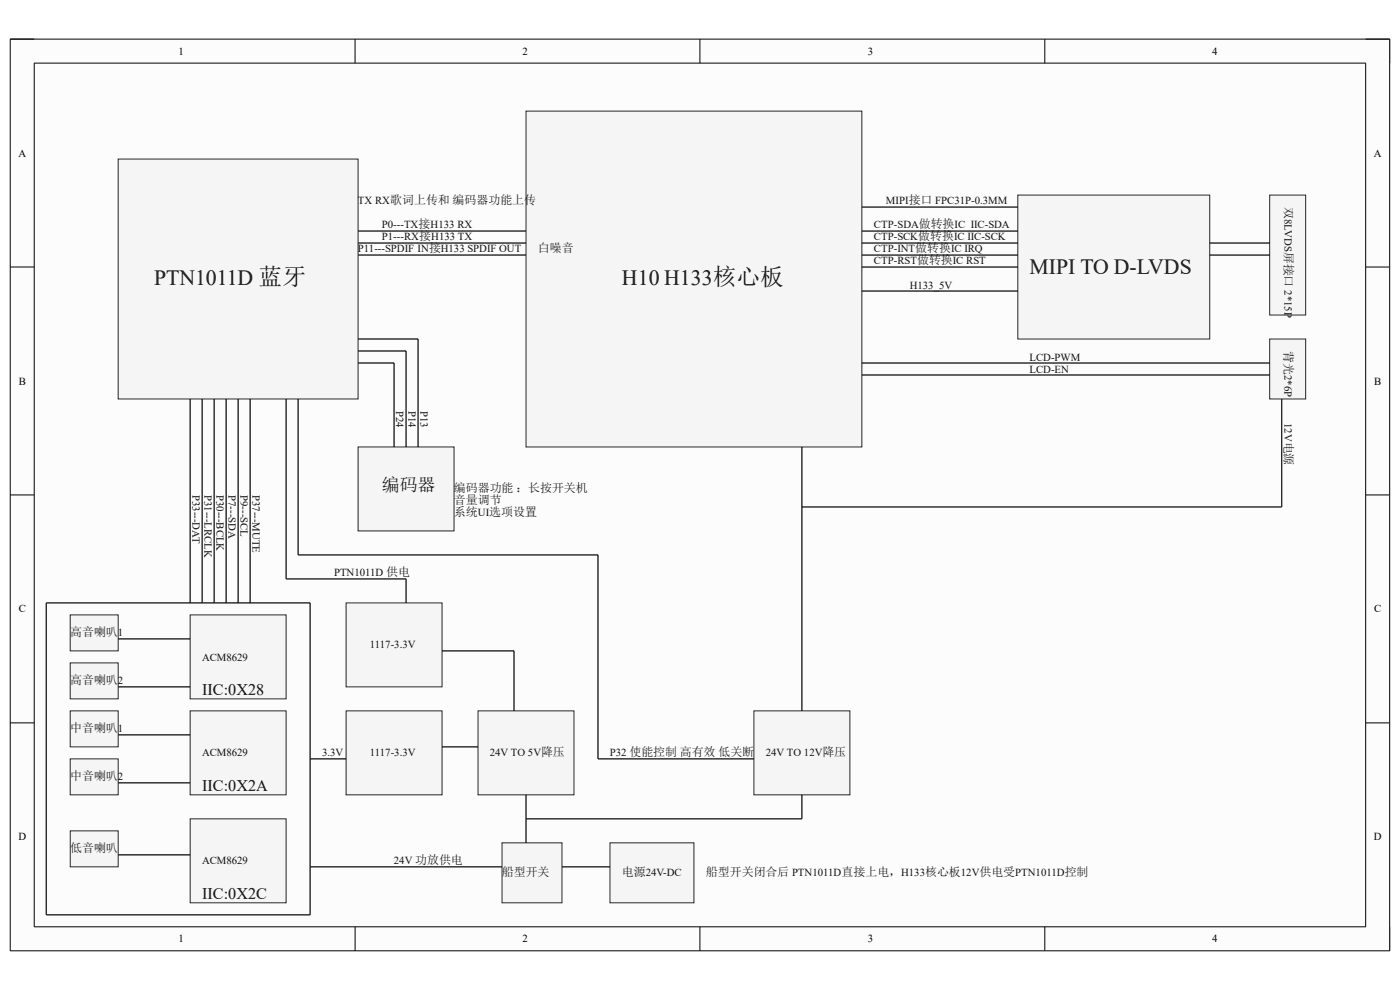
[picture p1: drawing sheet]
<svg xmlns="http://www.w3.org/2000/svg" width="297mm" height="210mm" viewBox="0 0 297 210" stroke-linecap="round" stroke-linejoin="round" font-family="sans-serif">
<defs><g id="words">
<g font-size="4.6" fill="#0e0e0e">
<text x="218.4" y="58.2">MIPI TO D-LVDS</text>
<text x="32.7" y="60.5">PTN1011D 蓝牙</text>
<text x="132" y="60.5">H10 H133核心板</text>
</g>
<text font-size="3.8" fill="#0e0e0e" x="81" y="104.1">编码器</text>
<g font-size="3.4" fill="#0e0e0e">
<text x="42.9" y="147.5">IIC:0X28</text>
<text x="42.9" y="167.9">IIC:0X2A</text>
<text x="42.9" y="190.8">IIC:0X2C</text>
</g>
<g font-size="2.5" fill="#0e0e0e">
<text x="272.5" y="43.9" transform="rotate(90 272.5 43.9)">双8LVDS屏接口 2*15P</text>
<text x="114.1" y="53.5">白噪音</text>
<text x="272.5" y="74.5" transform="rotate(90 272.5 74.5)">背光2*6P</text>
<text x="96.3" y="104.4">编码器功能 ：长按开关机</text>
<text x="96.3" y="106.9">音量调节</text>
<text x="96.3" y="109.5">系统UI选项设置</text>
<text x="14.9" y="134.9">高音喇叭1</text>
<text x="14.9" y="145.1">高音喇叭2</text>
<text x="14.9" y="155.3">中音喇叭1</text>
<text x="14.9" y="165.4">中音喇叭2</text>
<text x="14.9" y="180.7">低音喇叭</text>
<text x="106.5" y="185.8">船型开关</text>
<text x="132" y="185.8">电源24V-DC</text>
<text x="149.7" y="185.8">船型开关闭合后 PTN1011D直接上电，H133核心板12V供电受PTN1011D控制</text>
</g>
<g font-size="2.3">
<text x="37.9" y="11.6">1</text>
<text x="110.8" y="11.6">2</text>
<text x="184.1" y="11.6">3</text>
<text x="257.1" y="11.6">4</text>
<text x="3.9" y="33.2">A</text>
<text x="291.4" y="33.2">A</text>
<text x="4" y="81.6">B</text>
<text x="291.5" y="81.6">B</text>
<text x="4" y="129.9">C</text>
<text x="291.5" y="129.9">C</text>
<text x="3.9" y="178.3">D</text>
<text x="291.5" y="178.3">D</text>
<text x="37.9" y="199.9">1</text>
<text x="110.8" y="199.9">2</text>
<text x="184.1" y="199.9">3</text>
<text x="257.1" y="199.9">4</text>
</g>
<g font-size="2.3" fill="#0e0e0e">
<text x="75.9" y="43.3">TX RX歌词上传和 编码器功能上传</text>
<text x="187.9" y="43.3">MIPI接口 FPC31P-0.3MM</text>
<text x="75.9" y="53.5">P11---SPDIF IN接H133 SPDIF OUT</text>
<text x="81" y="48.4">P0---TX接H133 RX</text>
<text x="81" y="50.9">P1---RX接H133 TX</text>
<text x="185.4" y="48.4">CTP-SDA做转换IC IIC-SDA</text>
<text x="185.4" y="50.9">CTP-SCK做转换IC IIC-SCK</text>
<text x="185.4" y="53.5">CTP-INT做转换IC IRQ</text>
<text x="185.4" y="56">CTP-RST做转换IC RST</text>
<text x="193" y="61.2">H133_5V</text>
<text x="218.4" y="76.5">LCD-PWM</text>
<text x="218.4" y="79">LCD-EN</text>
<text x="84.1" y="87.2" transform="rotate(90 84.1 87.2)">P24</text>
<text x="86.7" y="87.2" transform="rotate(90 86.7 87.2)">P14</text>
<text x="89.2" y="87.2" transform="rotate(90 89.2 87.2)">P13</text>
<text x="272.5" y="89.7" transform="rotate(90 272.5 89.7)">12V电源</text>
<text x="40.9" y="105" transform="rotate(90 40.9 105)">P33---DAT</text>
<text x="43.4" y="105" transform="rotate(90 43.4 105)">P31---LRCLK</text>
<text x="45.9" y="105" transform="rotate(90 45.9 105)">P30---BCLK</text>
<text x="48.5" y="105" transform="rotate(90 48.5 105)">P7---SDA</text>
<text x="51" y="105" transform="rotate(90 51 105)">P9---SCL</text>
<text x="53.6" y="105" transform="rotate(90 53.6 105)">P37---MUTE</text>
<text x="70.9" y="122.2">PTN1011D 供电</text>
<text x="78.5" y="137.5">1117-3.3V</text>
<text x="42.9" y="140.1">ACM8629</text>
<text x="42.9" y="160.4">ACM8629</text>
<text x="68.3" y="160.4">3.3V</text>
<text x="78.5" y="160.4">1117-3.3V</text>
<text x="103.9" y="160.4">24V TO 5V降压</text>
<text x="129.4" y="160.4">P32 使能控制 高有效 低关断</text>
<text x="162.5" y="160.4">24V TO 12V降压</text>
<text x="42.9" y="183.3">ACM8629</text>
<text x="83.6" y="183.3">24V 功放供电</text>
</g>
</g></defs>
<path d="M2.2 8.3h292.6v193.4h-292.6z" fill-rule="evenodd" fill="#fcfcfc"/>
<path d="M2.2 8.3h292.6v193.4h-292.6z" fill="none" stroke="#000" stroke-width=".21"/>
<path d="M7.3 13.4h282.4v183.2h-282.4z" fill-rule="evenodd" fill="#fcfcfc"/>
<g fill="none" stroke="#000" stroke-width=".21">
<path d="M2.2 8.3h5.1M7.3 13.4h282.4v183.2h-282.4zM75.3 8.3v5.1M148.5 8.3v5.1M221.6 8.3v5.1M289.7 8.3h5.1v5.1M2.2 56.6h5.1M289.7 56.6h5.1M2.2 105h5.1M289.7 105h5.1M2.2 153.3h5.1M289.7 153.3h5.1"/>
<path d="M75.3 196.6v5.1M148.5 196.6v5.1M221.6 196.6v5.1M294.8 196.6v5.1"/>
</g>
<path d="M111.6 23.6h71.2v71.2h-71.2z" fill-rule="evenodd" fill="#f5f5f5"/>
<path d="M111.6 23.6h71.2v71.2h-71.2z" fill="none" stroke="#262626" stroke-width=".21"/>
<path d="M25.1 33.7h50.9v50.9h-50.9z" fill-rule="evenodd" fill="#f5f5f5"/>
<path d="M25.1 33.7h50.9v50.9h-50.9z" fill="none" stroke="#262626" stroke-width=".21"/>
<path d="M215.9 41.4h40.7v30.5h-40.7z" fill-rule="evenodd" fill="#f5f5f5"/>
<path d="M215.9 41.4h40.7v30.5h-40.7z" fill="none" stroke="#262626" stroke-width=".21"/>
<path d="M269.4 41.4h7.6v25.4h-7.6z" fill-rule="evenodd" fill="#f5f5f5"/>
<path d="M269.4 41.4h7.6v25.4h-7.6z" fill="none" stroke="#262626" stroke-width=".21"/>
<path d="M269.4 71.9h7.6v12.7h-7.6z" fill-rule="evenodd" fill="#f5f5f5"/>
<path d="M269.4 71.9h7.6v12.7h-7.6z" fill="none" stroke="#262626" stroke-width=".21"/>
<path d="M76 51.6h35.6M76 54.1h35.6M76 49h35.6M182.8 51.6h33.1M182.8 54.1h33.1M182.8 43.9h33.1M182.8 49h33.1M182.8 56.6h33.1M256.6 51.6h12.8M256.6 54.1h12.8M182.8 61.7h33.1" fill="none" stroke="#000" stroke-width=".25"/>
<path d="M129.4 178.8h17.8v12.7h-17.8z" fill-rule="evenodd" fill="#f5f5f5"/>
<path d="M129.4 178.8h17.8v12.7h-17.8z" fill="none" stroke="#262626" stroke-width=".21"/>
<path d="M106.5 178.8h12.7v12.7h-12.7z" fill-rule="evenodd" fill="#f5f5f5"/>
<path d="M106.5 178.8h12.7v12.7h-12.7z" fill="none" stroke="#262626" stroke-width=".21"/>
<path d="M119.2 183.9h10.2" fill="none" stroke="#000" stroke-width=".25"/>
<path d="M40.3 130.4h20.4v17.8h-20.4z" fill-rule="evenodd" fill="#f5f5f5"/>
<path d="M40.3 130.4h20.4v17.8h-20.4z" fill="none" stroke="#262626" stroke-width=".21"/>
<path d="M14.9 130.4h10.2v7.7h-10.2z" fill-rule="evenodd" fill="#f5f5f5"/>
<path d="M14.9 130.4h10.2v7.7h-10.2z" fill="none" stroke="#262626" stroke-width=".21"/>
<path d="M14.9 140.6h10.2v7.6h-10.2z" fill-rule="evenodd" fill="#f5f5f5"/>
<path d="M14.9 140.6h10.2v7.6h-10.2z" fill="none" stroke="#262626" stroke-width=".21"/>
<path d="M14.9 150.8h10.2v7.6h-10.2z" fill-rule="evenodd" fill="#f5f5f5"/>
<path d="M14.9 150.8h10.2v7.6h-10.2z" fill="none" stroke="#262626" stroke-width=".21"/>
<path d="M14.9 161h10.2v7.6h-10.2z" fill-rule="evenodd" fill="#f5f5f5"/>
<path d="M14.9 161h10.2v7.6h-10.2z" fill="none" stroke="#262626" stroke-width=".21"/>
<path d="M14.9 176.2h10.2v7.7h-10.2z" fill-rule="evenodd" fill="#f5f5f5"/>
<path d="M14.9 176.2h10.2v7.7h-10.2z" fill="none" stroke="#262626" stroke-width=".21"/>
<path d="M40.3 150.8h20.4v17.8h-20.4z" fill-rule="evenodd" fill="#f5f5f5"/>
<path d="M40.3 150.8h20.4v17.8h-20.4z" fill="none" stroke="#262626" stroke-width=".21"/>
<path d="M40.3 173.7h20.4v17.8h-20.4z" fill-rule="evenodd" fill="#f5f5f5"/>
<path d="M40.3 173.7h20.4v17.8h-20.4z" fill="none" stroke="#262626" stroke-width=".21"/>
<g fill="none" stroke="#000" stroke-width=".25">
<path d="M40.3 84.6v43.3M42.9 84.6v43.3M45.4 84.6v43.3M48 84.6v43.3M50.5 84.6v43.3M53.1 84.6v43.3M9.8 127.9h56v66.2h-56zM25.1 135.5h15.2M25.1 145.7h15.2M25.1 155.9h15.2M25.1 166.1h15.2M25.1 181.3h15.2"/>
<path d="M65.8 183.9h40.7"/>
</g>
<path d="M101.4 150.8h20.4v17.8h-20.4z" fill-rule="evenodd" fill="#f5f5f5"/>
<path d="M101.4 150.8h20.4v17.8h-20.4z" fill="none" stroke="#262626" stroke-width=".21"/>
<path d="M111.6 168.6v10.2" fill="none" stroke="#000" stroke-width=".25"/>
<path d="M73.4 150.8h20.4v17.8h-20.4z" fill-rule="evenodd" fill="#f5f5f5"/>
<path d="M73.4 150.8h20.4v17.8h-20.4z" fill="none" stroke="#262626" stroke-width=".21"/>
<path d="M73.4 127.9h20.4v17.8h-20.4z" fill-rule="evenodd" fill="#f5f5f5"/>
<path d="M73.4 127.9h20.4v17.8h-20.4z" fill="none" stroke="#262626" stroke-width=".21"/>
<path d="M60.7 84.6v38.2h25.4v5.1M93.8 138.1h15.2v12.7M93.8 158.4h7.6M65.8 161h7.6" fill="none" stroke="#000" stroke-width=".25"/>
<path d="M159.9 150.8h20.4v17.8h-20.4z" fill-rule="evenodd" fill="#f5f5f5"/>
<path d="M159.9 150.8h20.4v17.8h-20.4z" fill="none" stroke="#262626" stroke-width=".21"/>
<path d="M63.2 84.6v33.1h63.7v43.3h33M170.1 94.8v56M170.1 168.6v5.1h-58.5" fill="none" stroke="#000" stroke-width=".25"/>
<path d="M76 94.8h20.3v17.8h-20.3z" fill-rule="evenodd" fill="#f5f5f5"/>
<path d="M76 94.8h20.3v17.8h-20.3z" fill="none" stroke="#262626" stroke-width=".21"/>
<path d="M76 77h7.6v17.8M76 74.5h10.1v20.3M76 71.9h12.7v22.9M182.8 77h86.6M182.8 79.5h86.6M271.9 84.6v22.9h-101.8" fill="none" stroke="#000" stroke-width=".25"/>
<use href="#words"/>
</svg>
